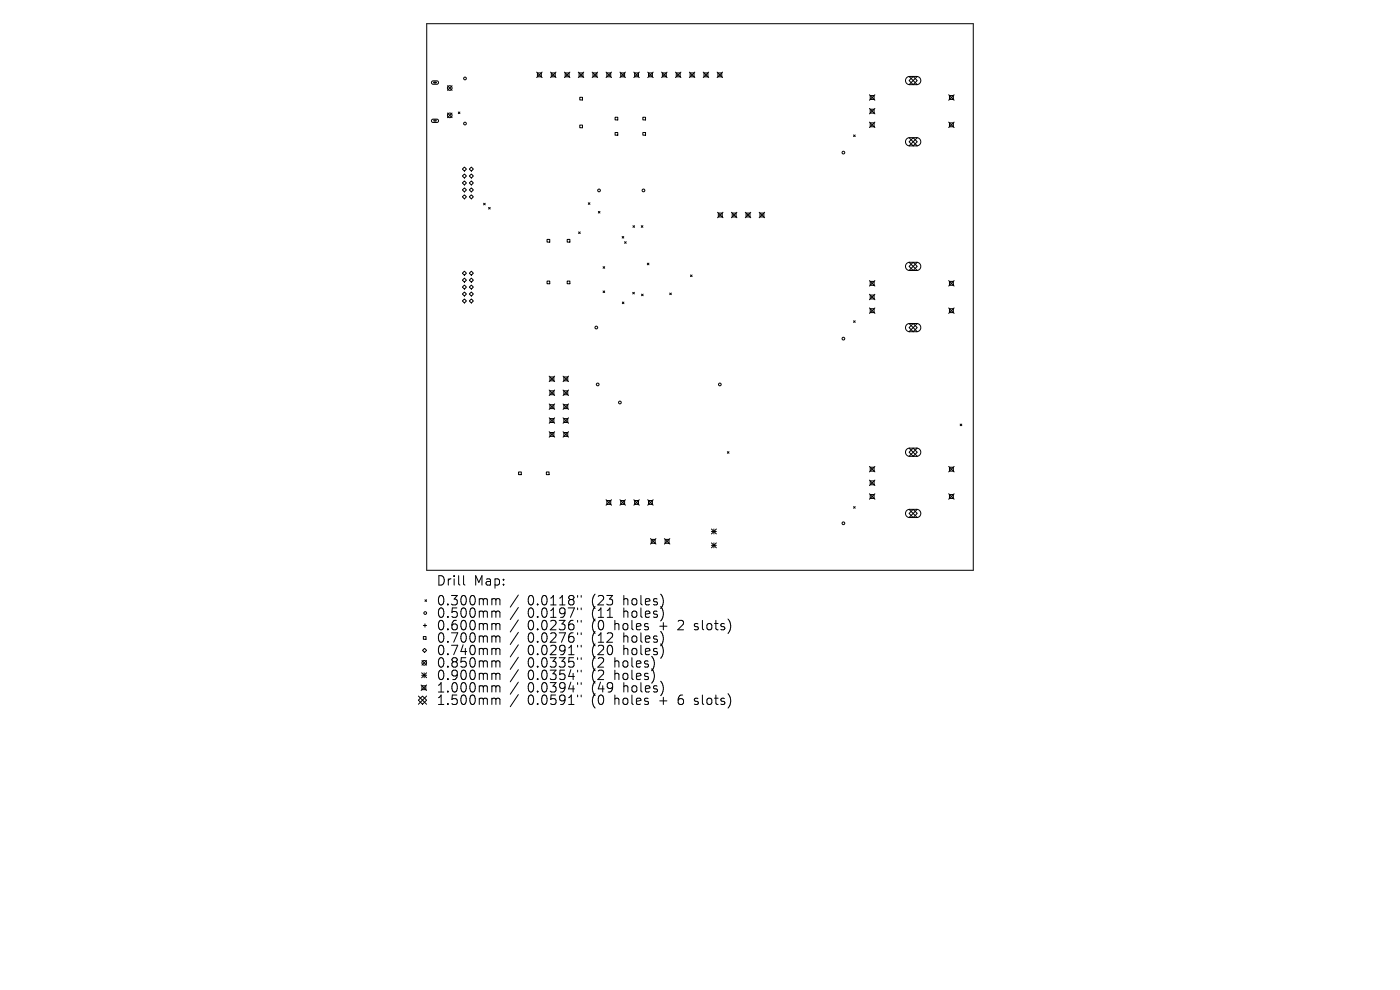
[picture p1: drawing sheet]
<svg xmlns="http://www.w3.org/2000/svg" width="297mm" height="210mm" viewBox="0 0 297 210" stroke-linecap="round" stroke-linejoin="round" font-family="sans-serif">
<defs><g id="words">
<g font-size="2.8">
<text x="92.5" y="124.5">Drill</text>
<text x="100.5" y="124.5">Map:</text>
<text x="92.5" y="128.7">0.300mm</text>
<text x="92.5" y="131.3">0.500mm</text>
<text x="111.9" y="128.7">0.0118&quot;</text>
<text x="111.9" y="131.3">0.0197&quot;</text>
<text x="125.7" y="128.7">(23</text>
<text x="125.7" y="131.3">(11</text>
<text x="132.5" y="128.7">holes)</text>
<text x="132.5" y="131.3">holes)</text>
<text x="92.5" y="134">0.600mm</text>
<text x="92.5" y="136.6">0.700mm</text>
<text x="111.9" y="134">0.0236&quot;</text>
<text x="111.9" y="136.6">0.0276&quot;</text>
<text x="125.7" y="134">(0</text>
<text x="125.7" y="136.6">(12</text>
<text x="130.6" y="134">holes</text>
<text x="132.5" y="136.6">holes)</text>
<text x="140.4" y="134">+</text>
<text x="144.6" y="134">2</text>
<text x="148.2" y="134">slots)</text>
<text x="92.5" y="139.3">0.740mm</text>
<text x="92.5" y="141.9">0.850mm</text>
<text x="111.9" y="139.3">0.0291&quot;</text>
<text x="111.9" y="141.9">0.0335&quot;</text>
<text x="125.7" y="139.3">(20</text>
<text x="125.7" y="141.9">(2</text>
<text x="130.6" y="141.9">holes)</text>
<text x="132.5" y="139.3">holes)</text>
<text x="92.5" y="144.5">0.900mm</text>
<text x="92.5" y="147.2">1.000mm</text>
<text x="92.5" y="149.8">1.500mm</text>
<text x="111.9" y="144.5">0.0354&quot;</text>
<text x="111.9" y="147.2">0.0394&quot;</text>
<text x="111.9" y="149.8">0.0591&quot;</text>
<text x="125.7" y="144.5">(2</text>
<text x="125.7" y="147.2">(49</text>
<text x="125.7" y="149.8">(0</text>
<text x="130.6" y="144.5">holes)</text>
<text x="130.6" y="149.8">holes</text>
<text x="132.5" y="147.2">holes)</text>
<text x="140.4" y="149.8">+</text>
<text x="144.6" y="149.8">6</text>
<text x="148.2" y="149.8">slots)</text>
</g>
</g></defs>
<g fill="none" stroke="#000" stroke-width=".21">
<path d="M90.5 5h116v116h-116zM91.6 17.3l1.2-.1 .2 .4-.3 .3h-.9l-.3-.3zM91.9 17.5h.7M92.3 17.2v.7M94.9 18.2l1 1M95.9 18.2l-1 1M113.8 15.3l1.2 1.2M114 15.5h.8v.8h-.8zM115 15.3l-1.2 1.2M116.8 15.3l1.2 1.2M117 15.5h.8v.8h-.8zM118 15.3l-1.2 1.2"/>
<path d="M119.7 15.3l1.2 1.2M119.9 15.5h.8v.8h-.8zM120.9 15.3l-1.2 1.2M122.7 15.3l1.1 1.2M122.9 15.5h.8v.8h-.8zM123.8 15.3l-1.1 1.2M125.6 15.3l1.2 1.2M125.8 15.5h.8v.8h-.8zM126.8 15.3l-1.2 1.2M128.6 15.3l1.1 1.2M128.7 15.5h.9v.8h-.9zM129.7 15.3l-1.1 1.2"/>
<path d="M131.5 15.3l1.2 1.2M131.7 15.5h.8v.8h-.8zM132.7 15.3l-1.2 1.2M134.5 15.3l1.1 1.2M134.6 15.5h.9v.8h-.9zM135.6 15.3l-1.1 1.2M137.4 15.3l1.2 1.2M137.6 15.5h.8v.8h-.8zM138.6 15.3l-1.2 1.2M140.4 15.3l1.1 1.2M140.5 15.5h.8v.8h-.8zM141.5 15.3l-1.1 1.2"/>
<path d="M143.3 15.3l1.2 1.2M143.5 15.5h.8v.8h-.8zM144.5 15.3l-1.2 1.2M146.2 15.3l1.2 1.2M146.4 15.5h.8v.8h-.8zM147.4 15.3l-1.2 1.2M149.2 15.3l1.1 1.2M149.4 15.5h.8v.8h-.8zM150.3 15.3l-1.1 1.2M152.1 15.3l1.2 1.2M152.3 15.5h.8v.8h-.8zM153.3 15.3l-1.2 1.2"/>
<path d="M192.4 16.5l.5-.3h1.6a.87 .87 0 0 1 .8 .9 .87 .87 0 0 1-.8 .9h-1.5a.87 .87 0 0 1-.8-.6 .87 .87 0 0 1 .2-.9zM192.9 17.1l.8-.9 .9 .9-.9 .9zM192.9 16.2l1.7 1.8M194.6 16.2l-1.7 1.8M91.6 25.4l1.2-.1 .2 .4-.3 .3h-.9l-.3-.3zM91.9 25.6h.7M92.3 25.3v.7M94.9 24l1 1M95.9 24l-1 1M97.2 23.8l.4 .3M97.6 23.8l-.4 .3M98.1 35.9l.4-.5 .5 .5-.5 .4z"/>
<path d="M98.1 37.3l.4-.4 .5 .4-.5 .5zM98.1 38.8l.4-.4 .5 .4-.5 .4zM99.6 35.9l.4-.5 .4 .5-.4 .4zM99.6 37.3l.4-.4 .4 .4-.4 .5zM99.6 38.8l.4-.4 .4 .4-.4 .4zM123 20.6h.6v.6h-.6zM123 26.5h.6v.6h-.6zM130.5 24.9h.6v.5h-.6zM130.5 28.1h.6v.6h-.6zM136.4 24.9h.5v.5h-.5zM136.4 28.1h.5v.6h-.5zM181.1 28.6l.3 .4"/>
<path d="M181.4 28.6l-.3 .4M184.4 20.1l1.2 1.2M184.4 23l1.2 1.2M184.4 25.9l1.2 1.2M184.6 20.3h.8v.8h-.8zM184.6 23.2h.8v.8h-.8zM184.6 26.1h.8v.8h-.8zM185.6 20.1l-1.2 1.2M185.6 23l-1.2 1.2M185.6 25.9l-1.2 1.2M192.4 29.5l.5-.3h1.6a.87 .87 0 0 1 .8 .9 .87 .87 0 0 1-.8 .8h-1.5a.87 .87 0 0 1-.8-.5 .87 .87 0 0 1 .2-.9zM192.9 30.1l.8-.9 .9 .9-.9 .8z"/>
<path d="M192.9 29.2l1.7 1.7M194.6 29.2l-1.7 1.7M201.3 20.1l1.1 1.2M201.3 25.9l1.1 1.2M201.4 20.3h.8v.8h-.8zM201.4 26.1h.8v.8h-.8zM202.4 20.1l-1.1 1.2M202.4 25.9l-1.1 1.2M98.1 40.3l.4-.4 .5 .4-.5 .4zM98.1 41.8l.4-.5 .5 .5-.5 .4zM98.1 58l.4-.5 .5 .5-.5 .4zM98.1 59.4l.4-.4 .5 .4-.5 .5z"/>
<path d="M99.6 40.3l.4-.4 .4 .4-.4 .4zM99.6 41.8l.4-.5 .4 .5-.4 .4zM100 57.5l.4 .5-.4 .4-.4-.4zM100 59l.4 .4-.4 .5-.4-.5zM102.6 43.1l.3 .4M102.9 43.1l-.3 .4M103.7 44l.3 .3M104 44l-.3 .3M116.1 50.8h.5v.6h-.5zM116.1 59.6h.5v.6h-.5zM120.3 50.8h.6v.6h-.6zM120.3 59.6h.6v.6h-.6z"/>
<path d="M122.7 49.2l.4 .3M123.1 49.2l-.4 .3M124.8 43l.4 .4M125.2 43l-.4 .4M126.9 44.8l.4 .4M127.3 44.8l-.4 .4M127.9 56.6l.4 .3M128.3 56.6l-.4 .3M132 50.2l.3 .3M132.3 50.2l-.3 .3M132.5 51.3l.3 .3M132.8 51.3l-.3 .3"/>
<path d="M134.3 47.9l.3 .3M134.6 47.9l-.3 .3M136 47.9l.4 .3M136.4 47.9l-.4 .3M137.3 55.8l.4 .4M137.7 55.8l-.4 .4M146.5 58.3l.3 .4M146.8 58.3l-.3 .4M152.2 45l1.2 1.2M152.4 45.2h.8v.8h-.8zM153.4 45l-1.2 1.2M155.2 45l1.1 1.2"/>
<path d="M155.3 45.2h.9v.8h-.9zM156.3 45l-1.1 1.2M158.1 45l1.2 1.2M158.3 45.2h.8v.8h-.8zM159.3 45l-1.2 1.2M161.1 45l1.1 1.2M161.2 45.2h.8v.8h-.8zM162.2 45l-1.1 1.2M184.4 59.5l1.2 1.2M184.6 59.7h.8v.8h-.8zM185.6 59.5l-1.2 1.2M192.4 55.9l.5-.3h1.6a.87 .87 0 0 1 .8 .9 .87 .87 0 0 1-.8 .9h-1.5a.87 .87 0 0 1-.8-.6 .87 .87 0 0 1 .2-.9z"/>
<path d="M192.9 56.5l.8-.9 .9 .9-.9 .9zM192.9 55.6l1.7 1.8M194.6 55.6l-1.7 1.8M201.3 59.5l1.1 1.2M201.4 59.7h.8v.8h-.8zM202.4 59.5l-1.1 1.2M98.1 60.9l.4-.4 .5 .4-.5 .4zM98.1 62.4l.4-.5 .5 .5-.5 .4zM98.1 63.8l.4-.4 .5 .4-.5 .5zM99.6 60.9l.4-.4 .4 .4-.4 .4zM99.6 62.4l.4-.5 .4 .5-.4 .4zM99.6 63.8l.4-.4 .4 .4-.4 .5z"/>
<path d="M116.5 79.8l1.2 1.2M116.7 80h.8v.8h-.8zM117.7 79.8l-1.2 1.2M119.5 79.8l1.1 1.2M119.6 80h.8v.8h-.8zM120.6 79.8l-1.1 1.2M127.9 61.7l.4 .4M128.3 61.7l-.4 .4M132 64.1l.4 .3M132.4 64.1l-.4 .3M134.2 62l.4 .4M134.6 62l-.4 .4"/>
<path d="M136.1 62.4l.3 .3M136.4 62.4l-.3 .3M142.1 62.2l.3 .3M142.4 62.2l-.3 .3M181.1 68l.3 .4M181.4 68l-.3 .4M184.4 62.4l1.2 1.2M184.4 65.3l1.2 1.2M184.6 62.6h.8v.8h-.8zM184.6 65.5h.8v.8h-.8zM185.6 62.4l-1.2 1.2M185.6 65.3l-1.2 1.2"/>
<path d="M192.4 68.9l.5-.3h1.6a.87 .87 0 0 1 .8 .9 .87 .87 0 0 1-.8 .9h-1.5a.87 .87 0 0 1-.8-.6 .87 .87 0 0 1 .2-.9zM192.9 69.5l.8-.9 .9 .9-.9 .9zM192.9 68.6l1.7 1.8M194.6 68.6l-1.7 1.8M201.3 65.3l1.1 1.2M201.4 65.5h.8v.8h-.8zM202.4 65.3l-1.1 1.2M116.5 82.7l1.2 1.2M116.5 85.7l1.2 1.1M116.5 88.6l1.2 1.2M116.5 91.6l1.2 1.1M116.7 82.9h.8v.8h-.8z"/>
<path d="M116.7 85.9h.8v.8h-.8zM116.7 88.8h.8v.8h-.8zM116.7 91.7h.8v.9h-.8zM117.7 82.7l-1.2 1.2M117.7 85.7l-1.2 1.1M117.7 88.6l-1.2 1.2M117.7 91.6l-1.2 1.1M119.5 82.7l1.1 1.2M119.5 85.7l1.1 1.1M119.5 88.6l1.1 1.2M119.5 91.6l1.1 1.1M119.6 82.9h.8v.8h-.8z"/>
<path d="M119.6 85.9h.8v.8h-.8zM119.6 88.8h.8v.8h-.8zM119.6 91.7h.8v.9h-.8zM120.6 82.7l-1.1 1.2M120.6 85.7l-1.1 1.1M120.6 88.6l-1.1 1.2M120.6 91.6l-1.1 1.1M154.3 95.8l.4 .4M154.7 95.8l-.4 .4M184.4 98.9l1.2 1.2M184.6 99.1h.8v.8h-.8zM185.6 98.9l-1.2 1.2"/>
<path d="M192.4 95.3l.5-.2h1.6a.87 .87 0 0 1 .8 .8 .87 .87 0 0 1-.8 .9h-1.5a.87 .87 0 0 1-.8-.5 .87 .87 0 0 1 .2-1zM192.9 95.9l.8-.8 .9 .8-.9 .9zM192.9 95.1l1.7 1.7M194.6 95.1l-1.7 1.7M201.3 98.9l1.1 1.2M201.4 99.1h.8v.8h-.8zM202.4 98.9l-1.1 1.2M203.7 90l.3 .3M204 90l-.3 .3M110 100.1h.6v.6h-.6zM115.9 100.1h.6v.6h-.6zM128.6 106l1.1 1.2"/>
<path d="M128.7 106.2h.9v.8h-.9zM129.7 106l-1.1 1.2M131.5 106l1.2 1.2M131.7 106.2h.8v.8h-.8zM132.7 106l-1.2 1.2M134.5 106l1.1 1.2M134.6 106.2h.9v.8h-.9zM135.6 106l-1.1 1.2M137.4 106l1.2 1.2M137.6 106.2h.8v.8h-.8zM138 114.3l1.2 1.1M138.2 114.4h.8v.8h-.8z"/>
<path d="M138.6 106l-1.2 1.2M139.2 114.3l-1.2 1.1M140.9 114.3l1.2 1.1M141.1 114.4h.8v.8h-.8zM142.1 114.3l-1.2 1.1M150.9 112.2l1.1 1.1M150.9 112.7h1.1M150.9 115.2l1.1 1M150.9 115.7h1.1M151.5 112.2v1.1M151.5 115.2v1M152 112.2l-1.1 1.1"/>
<path d="M152 115.2l-1.1 1M181.1 107.5l.3 .3M181.4 107.5l-.3 .3M184.4 101.8l1.2 1.2M184.4 104.7l1.2 1.2M184.6 102h.8v.8h-.8zM184.6 104.9h.8v.8h-.8zM185.6 101.8l-1.2 1.2M185.6 104.7l-1.2 1.2M192.4 108.3l.5-.2 1.6-.1a.87 .87 0 0 1 .8 .9 .87 .87 0 0 1-.8 .9h-1.5a.87 .87 0 0 1-.8-.6 .87 .87 0 0 1 .2-.9zM192.9 108.9l.8-.9 .9 .9-.9 .9zM192.9 108l1.7 1.8"/>
<path d="M194.6 108l-1.7 1.8M201.3 104.7l1.1 1.2M201.4 104.9h.8v.8h-.8zM202.4 104.7l-1.1 1.2M89.8 132.7h.7M89.8 135h.6v.6h-.6zM90.1 137.5l.4 .5-.4 .4-.5-.4zM90.2 127.2l.3 .4M90.2 132.3v.7M90.5 127.2l-.3 .4M98.3 122.1v1.7l.3 .3M104.6 127l.5 .1 .1 .2"/>
<path d="M104.6 129.6h.3l.3 .3M104.6 132.3l.5 .1 .1 .2M104.6 134.9l.5 .1 .1 .2M104.6 137.5h.3l.3 .3M105.2 127.3l.3-.3 .5 .1 .1 1.2M105.2 127.3v1M105.2 129.9v1.1M105.2 132.6v1M105.2 135.2v1M105.2 137.8v1.1M105.2 129.9l.3-.3 .5 .1 .1 1.3M105.2 132.6l.3-.3 .5 .1 .1 1.2"/>
<path d="M105.2 135.2l.3-.3 .5 .1 .1 1.2M105.2 137.8l.3-.3 .5 .1 .1 1.3M110 126.2l-1.8 2.6M110 128.9l-1.8 2.5M110 131.5l-1.8 2.6M110 134.1l-1.8 2.6M110 136.8l-1.8 2.6M110 139.4l-1.8 2.6M122.5 126.3v.4M122.5 129v.3M122.5 131.6v.4M122.5 134.2v.4"/>
<path d="M122.5 136.9v.4M122.5 139.5v.4M123.3 126.3v.4M123.3 129v.3M123.3 131.6v.4M123.3 134.2v.4M123.3 136.9v.4M123.3 139.5v.4M147.3 133.5l.2 .1M147.4 132.4v.4M88.8 148.5l.8-.8 .9 .8-.9 .9zM88.8 147.7l1.7 1.7"/>
<path d="M89.3 145.3l1.2 1.2M89.5 142.7l1 1.1M89.5 143.2h1M89.5 145.5h.8v.8h-.8zM89.5 140.1l1 1M90 142.7v1.1M90.5 140.1l-1 1M90.5 142.7l-1 1.1M90.5 145.3l-1.2 1.2M90.5 147.7l-1.7 1.7M104.6 140.2l.5 .1 .1 .2M104.6 142.8l.5 .1 .1 .2"/>
<path d="M104.6 145.5l.5 .1 .1 .2M104.6 148.1h.3l.3 .3M105.2 140.5v1M105.2 143.1v1.1M105.2 145.8v1M105.2 148.4v1M105.2 140.5l.3-.3 .5 .1 .1 1.2M105.2 143.1l.3-.3 .5 .1 .1 1.3M105.2 145.8l.3-.3 .5 .1 .1 1.2M105.2 148.4l.3-.3 .5 .1 .1 1.2M110 142.1l-1.8 2.5M110 144.7l-1.8 2.6"/>
<path d="M110 147.3l-1.8 2.6M122.5 142.2v.3M122.5 144.8v.4M122.5 147.4v.4M123.3 142.2v.3M123.3 144.8v.4M123.3 147.4v.4M147.3 149.3l.2 .1M147.4 148.2v.5"/>
<circle cx="95.4" cy="18.7" r=".49"/>
<circle cx="98.6" cy="16.6" r=".29"/>
<circle cx="95.4" cy="24.5" r=".49"/>
<circle cx="98.6" cy="26.2" r=".29"/>
<circle cx="178.9" cy="32.4" r=".29"/>
<circle cx="127.1" cy="40.4" r=".29"/>
<circle cx="136.5" cy="40.4" r=".29"/>
<circle cx="126.5" cy="69.5" r=".29"/>
<circle cx="178.9" cy="71.8" r=".29"/>
<circle cx="126.8" cy="81.6" r=".29"/>
<circle cx="131.5" cy="85.4" r=".29"/>
<circle cx="152.7" cy="81.6" r=".29"/>
<circle cx="178.9" cy="111" r=".29"/>
<circle cx="90.2" cy="130" r=".29"/>
<circle cx="90" cy="140.6" r=".49"/>
</g>
<use href="#words"/>
</svg>
